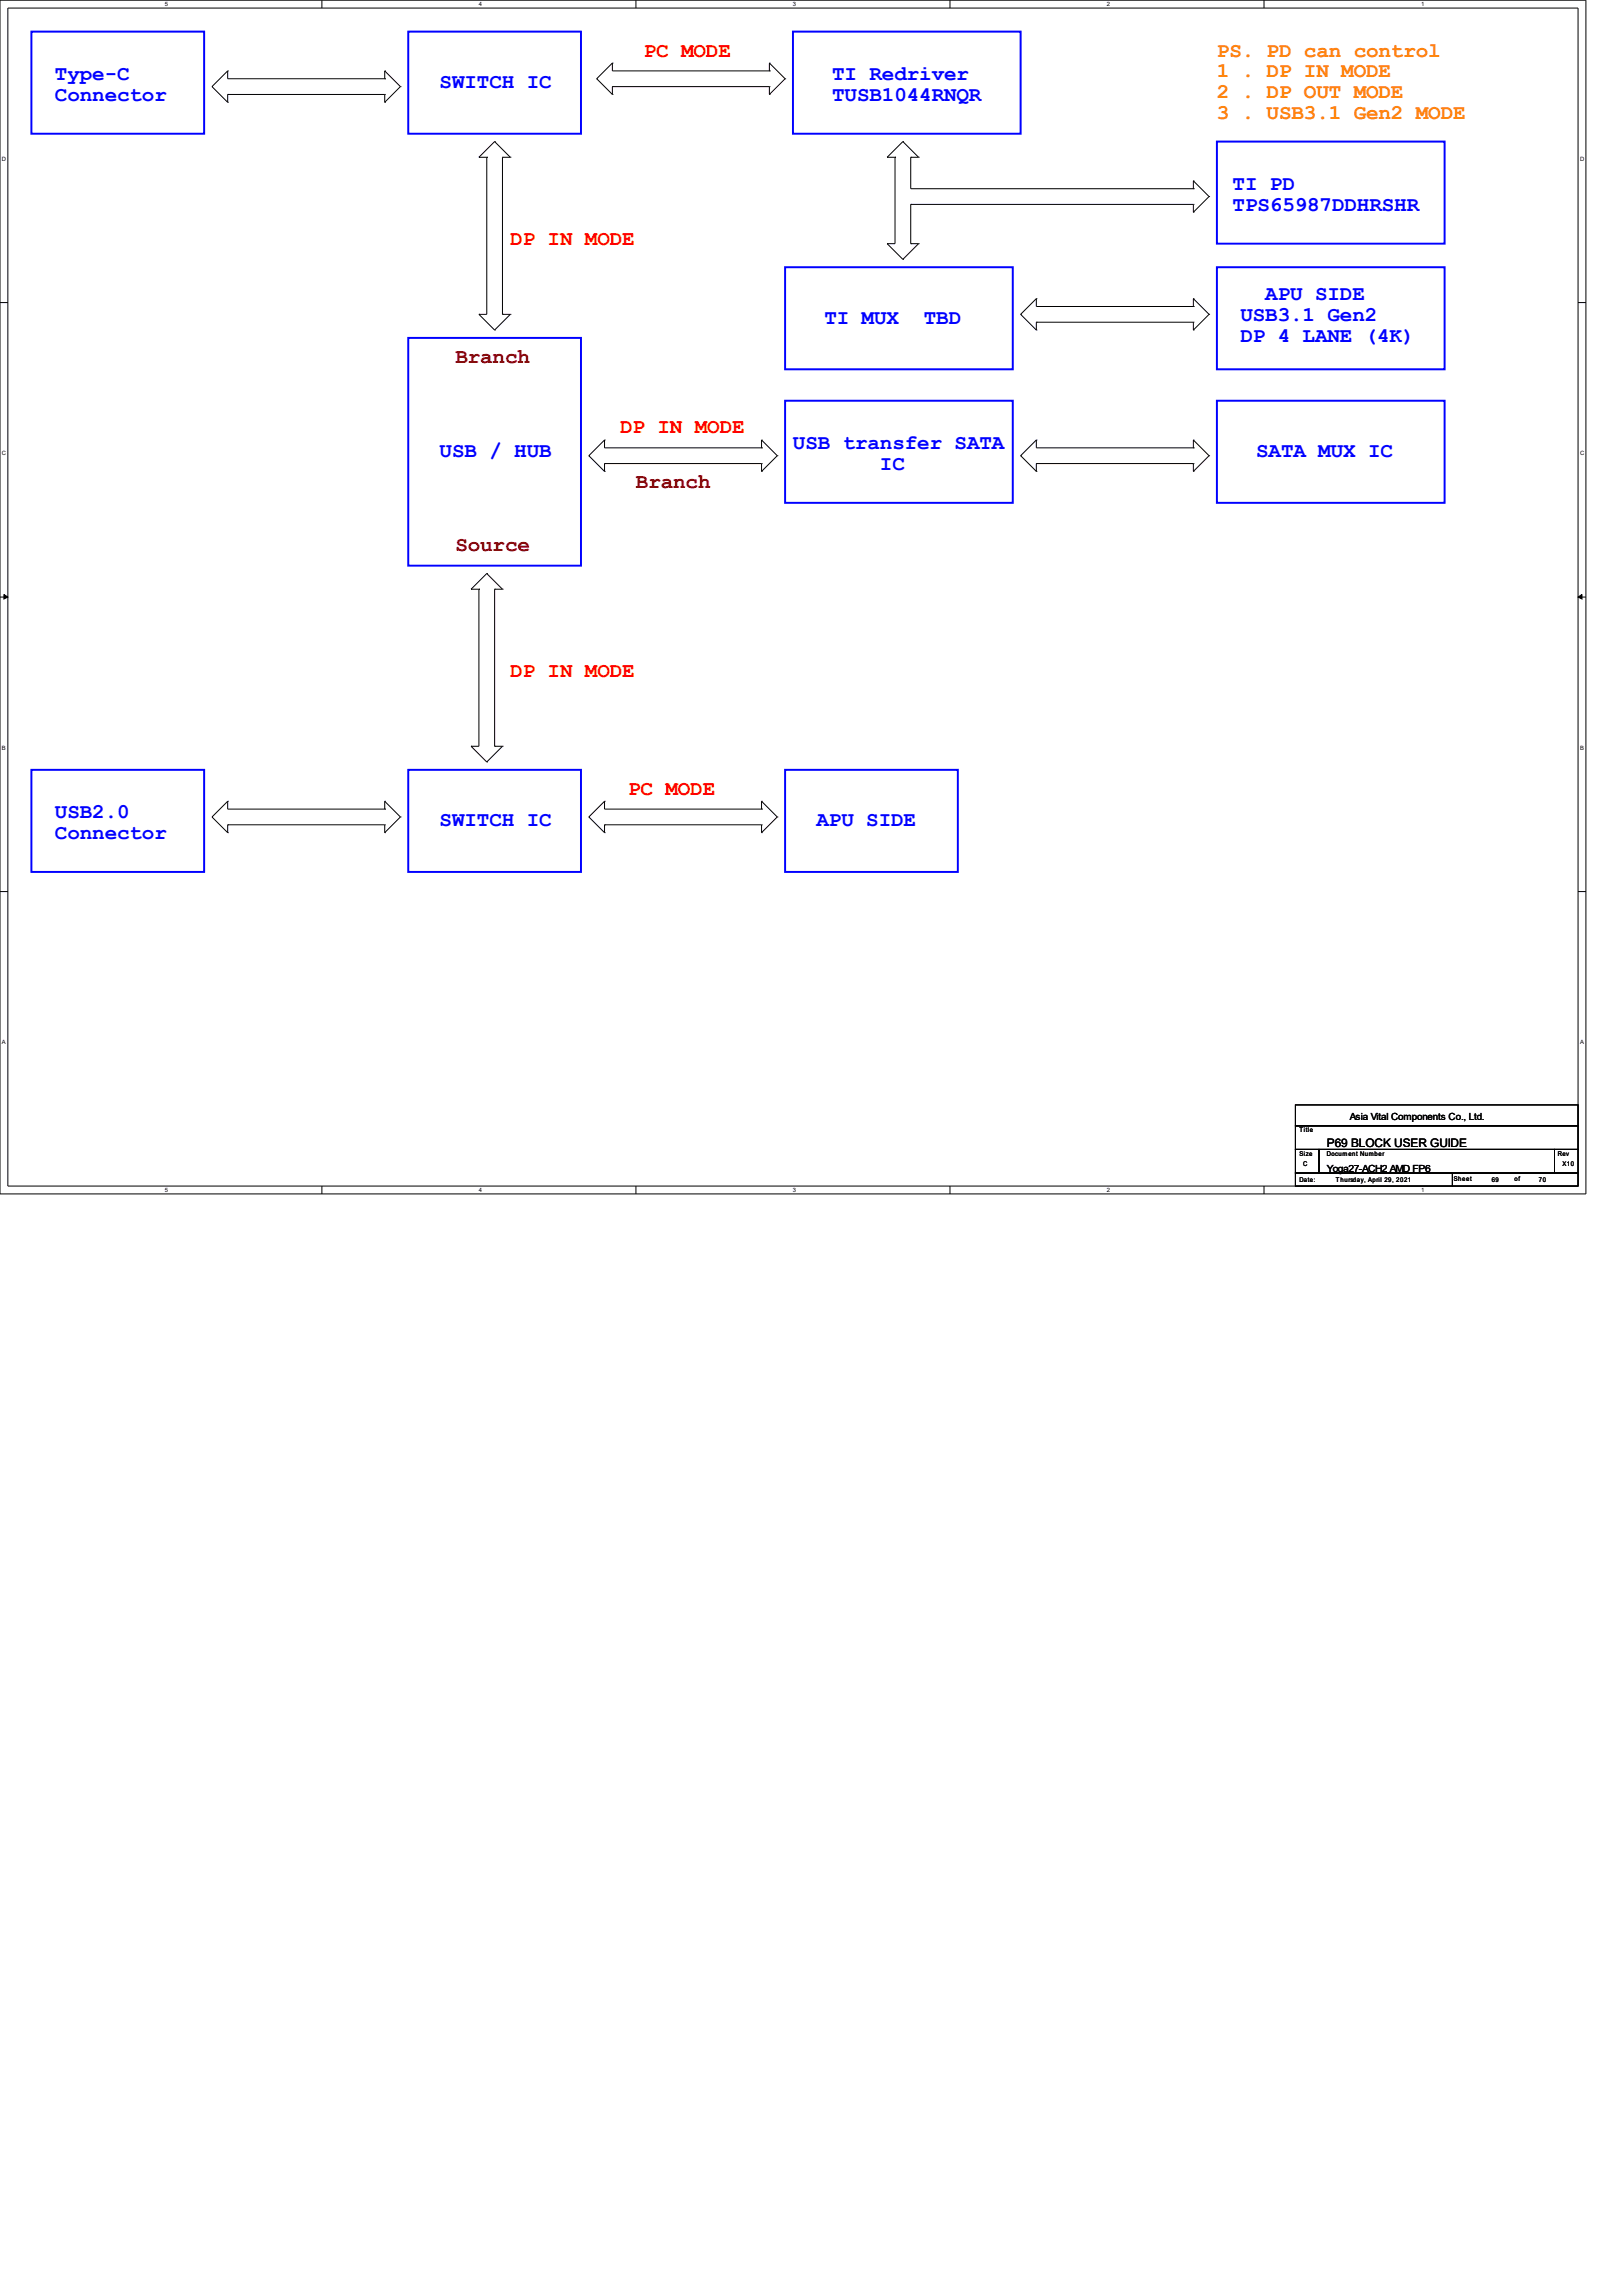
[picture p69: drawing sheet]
<svg xmlns="http://www.w3.org/2000/svg" width="210mm" height="297mm" viewBox="0 0 210 297" stroke-linecap="round" stroke-linejoin="round" font-family="sans-serif">
<defs><g id="words">
<g font-size="2.7" fill="#00f">
<text x="7.1" y="10.4">Type-C</text>
<text x="56.9" y="11.4">SWITCH IC</text>
<text x="107.7" y="10.4">TI Redriver</text>
<text x="7.1" y="13.1">Connector</text>
<text x="107.7" y="13.1">TUSB1044RNQR</text>
<text x="159.5" y="24.6">TI PD</text>
<text x="159.5" y="27.3">TPS65987DDHRSHR</text>
<text x="106.7" y="41.9">TI MUX</text>
<text x="119.6" y="41.9">TBD</text>
<text x="160.5" y="41.5">USB3.1 Gen2</text>
<text x="163.7" y="38.8">APU SIDE</text>
<text x="160.5" y="44.2">DP 4 LANE (4K)</text>
<text x="56.9" y="59.1">USB / HUB</text>
<text x="102.6" y="58.1">USB transfer SATA</text>
<text x="162.6" y="59.1">SATA MUX IC</text>
<text x="113.9" y="60.8">IC</text>
<text x="7.1" y="105.9">USB2.0</text>
<text x="56.9" y="106.9">SWITCH IC</text>
<text x="105.7" y="106.9">APU SIDE</text>
<text x="7.1" y="108.6">Connector</text>
</g>
<g font-size="2.7" fill="#f00">
<text x="83.3" y="7.3">PC MODE</text>
<text x="66" y="31.7">DP IN MODE</text>
<text x="80.3" y="56.1">DP IN MODE</text>
<text x="66" y="87.6">DP IN MODE</text>
<text x="81.3" y="102.8">PC MODE</text>
</g>
<g font-size="2.7" fill="#ff8000">
<text x="157.5" y="7.3">PS. PD can control</text>
<text x="157.5" y="10">1 . DP IN MODE</text>
<text x="157.5" y="12.7">2 . DP OUT MODE</text>
<text x="157.5" y="15.4">3 . USB3.1 Gen2 MODE</text>
</g>
<g font-size="2.7" fill="#800000">
<text x="58.9" y="46.9">Branch</text>
<text x="82.3" y="63.2">Branch</text>
<text x="58.9" y="71.3">Source</text>
</g>
<text font-size="1.5" x="171.7" y="148.4">P69 BLOCK USER GUIDE</text>
<g font-size="1.3">
<text x="174.7" y="144.9">Asia Vital Components Co., Ltd.</text>
<text x="171.7" y="151.6">Yoga27-ACH2 AMD FP6</text>
</g>
<g font-size=".8">
<text x="21.3" y=".8">5</text>
<text x="62" y=".8">4</text>
<text x="102.6" y=".8">3</text>
<text x="143.3" y=".8">2</text>
<text x="183.9" y=".8">1</text>
<text x=".3" y="20.8">D</text>
<text x="204.5" y="20.8">D</text>
<text x=".3" y="58.9">C</text>
<text x="204.5" y="58.9">C</text>
<text x=".3" y="97">B</text>
<text x="204.5" y="97">B</text>
<text x=".3" y="135.1">A</text>
<text x="204.5" y="135.1">A</text>
<text x="168.1" y="146.5">Title</text>
<text x="168.1" y="149.5">Size</text>
<text x="171.7" y="149.5">Document Number</text>
<text x="201.6" y="149.5">Rev</text>
<text x="21.3" y="154.2">5</text>
<text x="62" y="154.2">4</text>
<text x="102.6" y="154.2">3</text>
<text x="143.3" y="154.2">2</text>
<text x="168.1" y="152.9">Date:</text>
<text x="168.7" y="150.9">C</text>
<text x="172.9" y="152.9">Thursday, April 29, 2021</text>
<text x="183.9" y="154.2">1</text>
<text x="188.1" y="152.9">Sheet</text>
<text x="193" y="152.9">69</text>
<text x="196" y="152.9">of</text>
<text x="199.1" y="152.9">70</text>
<text x="202.2" y="150.9">X10</text>
</g>
</g></defs>
<path d="M0 0h205.2v154.5h-205.2zM1 1h203.2v152.4h-203.2z" fill="none" stroke="#000" stroke-width=".13"/>
<g fill="#fff">
<path d="M21.3 .1h.3v.8h-.3z"/>
<path d="M21.3 153.5h.3v.8h-.3z"/>
</g>
<path d="M41.7 0v1M41.7 153.4v1.1" fill="none" stroke="#000" stroke-width=".13"/>
<g fill="#fff">
<path d="M62 .1h.2v.8h-.2z"/>
<path d="M62 153.5h.2v.8h-.2z"/>
</g>
<path d="M82.3 0v1M82.3 153.4v1.1" fill="none" stroke="#000" stroke-width=".13"/>
<g fill="#fff">
<path d="M102.6 .1h.3v.8h-.3z"/>
<path d="M102.6 153.5h.3v.8h-.3z"/>
</g>
<path d="M122.9 0v1M122.9 153.4v1.1" fill="none" stroke="#000" stroke-width=".13"/>
<g fill="#fff">
<path d="M143.3 .1h.2v.8h-.2z"/>
<path d="M143.3 153.5h.2v.8h-.2z"/>
</g>
<path d="M163.6 0v1M163.6 153.4v1.1" fill="none" stroke="#000" stroke-width=".13"/>
<g fill="#fff">
<path d="M183.9 .1h.2v.8h-.2z"/>
<path d="M183.9 153.5h.2v.8h-.2z"/>
<path d="M.3 20.1h.4v.8h-.4z"/>
<path d="M204.5 20.1h.4v.8h-.4z"/>
<path d="M.3 58.2h.4v.8h-.4z"/>
<path d="M204.5 58.2h.4v.8h-.4z"/>
</g>
<path d="M0 39.1h1M204.2 39.1h1" fill="none" stroke="#000" stroke-width=".13"/>
<g fill="#fff">
<path d="M.3 96.3h.3v.8h-.3z"/>
<path d="M204.5 96.3h.3v.8h-.3z"/>
</g>
<path d="M0 77.2h1M204.2 77.2h1" fill="none" stroke="#000" stroke-width=".13"/>
<path d="M.5 76.9l.5 .3-.5 .3zM204.2 77.2l.5-.3v.6z" fill="#000" stroke="#000" stroke-width=".13"/>
<g fill="#fff">
<path d="M.3 134.4h.3v.8h-.3z"/>
<path d="M204.5 134.4h.3v.8h-.3z"/>
</g>
<g fill="none" stroke="#000" stroke-width=".13">
<path d="M27.4 11.2h.1M27.4 11.2l2.1 2M29.5 12.2h.1M29.5 13.2h.1M29.5 9.2h.1M29.5 9.2v1h20.3M29.5 12.2v1M29.5 9.2l-2.1 2M29.5 12.2h20.3M49.8 13.2h.1M49.8 10.2h.1M49.8 9.2h.1"/>
<path d="M49.8 12.2h.1M49.8 9.2v1M49.8 12.2v1M49.8 9.2l2 2M51.8 11.2l-2 2M51.8 11.2h.1M64 18.3l2 2M64 18.3h.1M64 18.3l-2 2M77.2 10.2h.1M77.2 10.2l2 2M79.2 11.2h.1"/>
<path d="M79.2 12.2h.1M79.2 8.2h.1M79.2 8.2v1h20.4M79.2 11.2v1M79.2 8.2l-2 2M79.2 11.2h20.4M99.6 12.2h.1M99.6 9.2h.1M99.6 8.2h.1M99.6 11.2h.1M99.6 8.2v1M99.6 11.2v1"/>
<path d="M99.6 8.2l2 2M101.6 10.2l-2 2M101.6 10.2h.1M116.8 18.3l2.1 2M116.8 18.3h.1M116.8 18.3l-2 2M62 20.3h.1M62 20.3h1M63 20.3h.1M63 20.3v20.4h-1M65 20.3h.1M65 20.3h1"/>
<path d="M65 20.3v20.4M66 20.3h.1M114.8 20.3h.1M114.8 31.5h.1M114.8 20.3h1M114.8 31.5l2 2.1M115.8 20.3h.1M115.8 20.3v11.2h-1M116.8 33.6h.1M117.9 31.5h.1M117.9 20.3h.1M117.9 26.4h.1"/>
<path d="M117.9 20.3h1M117.9 20.3v4.1h36.5M117.9 26.4h36.5M117.9 26.4v5.1M117.9 31.5h1M118.9 20.3h.1M118.9 31.5h.1M118.9 31.5l-2.1 2.1M134.1 38.6h.1M134.1 38.6v1.1h20.3M134.1 38.6l-2 2.1M154.4 38.6l2.1 2.1"/>
<path d="M154.4 23.4l2.1 2M154.4 39.7h.1M154.4 38.6h.1M154.4 27.5h.1M154.4 24.4h.1M154.4 23.4h.1M154.4 26.4h.1M154.4 23.4v1M154.4 26.4v1.1M154.4 38.6v1.1M156.5 25.4h.1M156.5 25.4l-2.1 2.1"/>
<path d="M62 40.7h.1M62 40.7l2 2M64 42.7h.1M65 40.7h1M65 40.7h.1M66 40.7h.1M66 40.7l-2 2M76.2 59h.1M76.2 59l2 2M78.2 60h.1M78.2 56.9h.1M78.2 56.9v1h20.4"/>
<path d="M78.2 60v1M78.2 56.9l-2 2.1M78.2 60h20.4M98.6 57.9h.1M98.6 56.9h.1M98.6 60h.1M98.6 56.9v1M98.6 60v1M98.6 56.9l2 2.1M100.6 59l-2 2M100.6 59h.1M132.1 59h.1"/>
<path d="M132.1 40.7h.1M132.1 59l2 2M132.1 40.7l2 2M134.1 60h.1M134.1 56.9h.1M134.1 41.7h.1M134.1 42.7h.1M134.1 56.9v1h20.3M134.1 60h20.3M134.1 41.7v1M134.1 60v1M134.1 56.9l-2 2.1"/>
<path d="M134.1 41.7h20.3M154.4 56.9l2.1 2.1M154.4 57.9h.1M154.4 56.9h.1M154.4 60h.1M154.4 42.7h.1M154.4 41.7h.1M154.4 41.7v1M154.4 56.9v1M154.4 60v1M156.5 59h.1M156.5 40.7h.1"/>
<path d="M156.5 59l-2.1 2M156.5 40.7l-2.1 2M61 76.2h.1M61 76.2h1M62 76.2h.1M62 76.2v20.3h-1M63 74.2h.1M63 74.2l-2 2M63 74.2l2 2M64 76.2h.1M64 76.2h1M64 76.2v20.3"/>
<path d="M65 76.2h.1M78.2 61h.1M98.6 61h.1M134.1 61h.1M154.4 61h.1M61 96.5h.1M61 96.5l2 2.1M63 98.6h.1M64 96.5h.1M64 96.5h1M65 96.5l-2 2.1M65 96.5h.1"/>
<path d="M0 115.3h1M27.4 105.7h.1M27.4 105.7l2.1 2M29.5 106.7h.1M29.5 107.7h.1M29.5 103.7h.1M29.5 103.7v1h20.3M29.5 106.7v1M29.5 103.7l-2.1 2M29.5 106.7h20.3M49.8 107.7h.1M49.8 104.7h.1"/>
<path d="M49.8 103.7h.1M49.8 106.7h.1M49.8 103.7v1M49.8 106.7v1M49.8 103.7l2 2M51.8 105.7l-2 2M51.8 105.7h.1M76.2 105.7h.1M76.2 105.7l2 2M78.2 106.7h.1M78.2 107.7h.1M78.2 103.7h.1"/>
<path d="M78.2 103.7v1h20.4M78.2 106.7v1M78.2 106.7h20.4M78.2 103.7l-2 2M98.6 107.7h.1M98.6 104.7h.1M98.6 103.7h.1M98.6 106.7h.1M98.6 103.7v1M98.6 106.7v1M98.6 103.7l2 2M100.6 105.7l-2 2"/>
<path d="M100.6 105.7h.1M204.2 115.3h1M167.6 151.8h20.4v1.6h-20.4zM167.6 148.7h3.1v3.1h-3.1zM167.6 142.9h36.6v2.8h-36.6zM167.6 145.7h36.6v3h-36.6zM170.7 148.7h30.5v3.1h-30.5zM188 151.8h16.2v1.6h-16.2zM201.2 148.7h3v3.1h-3z"/>
</g>
<path d="M4.1 4.1h22.3v13.2h-22.3zM52.8 4.1h22.4v13.2h-22.4zM102.6 4.1h29.5v13.2h-29.5zM157.5 18.3h29.4v13.2h-29.4zM101.6 34.6h29.5v13.2h-29.5zM157.5 34.6h29.4v13.2h-29.4zM52.8 43.7h22.4v29.5h-22.4zM101.6 51.8h29.5v13.3h-29.5zM157.5 51.8h29.4v13.3h-29.4zM4.1 99.6h22.3v13.2h-22.3zM52.8 99.6h22.4v13.2h-22.4zM101.6 99.6h22.4v13.2h-22.4z" fill="none" stroke="#00f" stroke-width=".25"/>
<use href="#words"/>
</svg>
